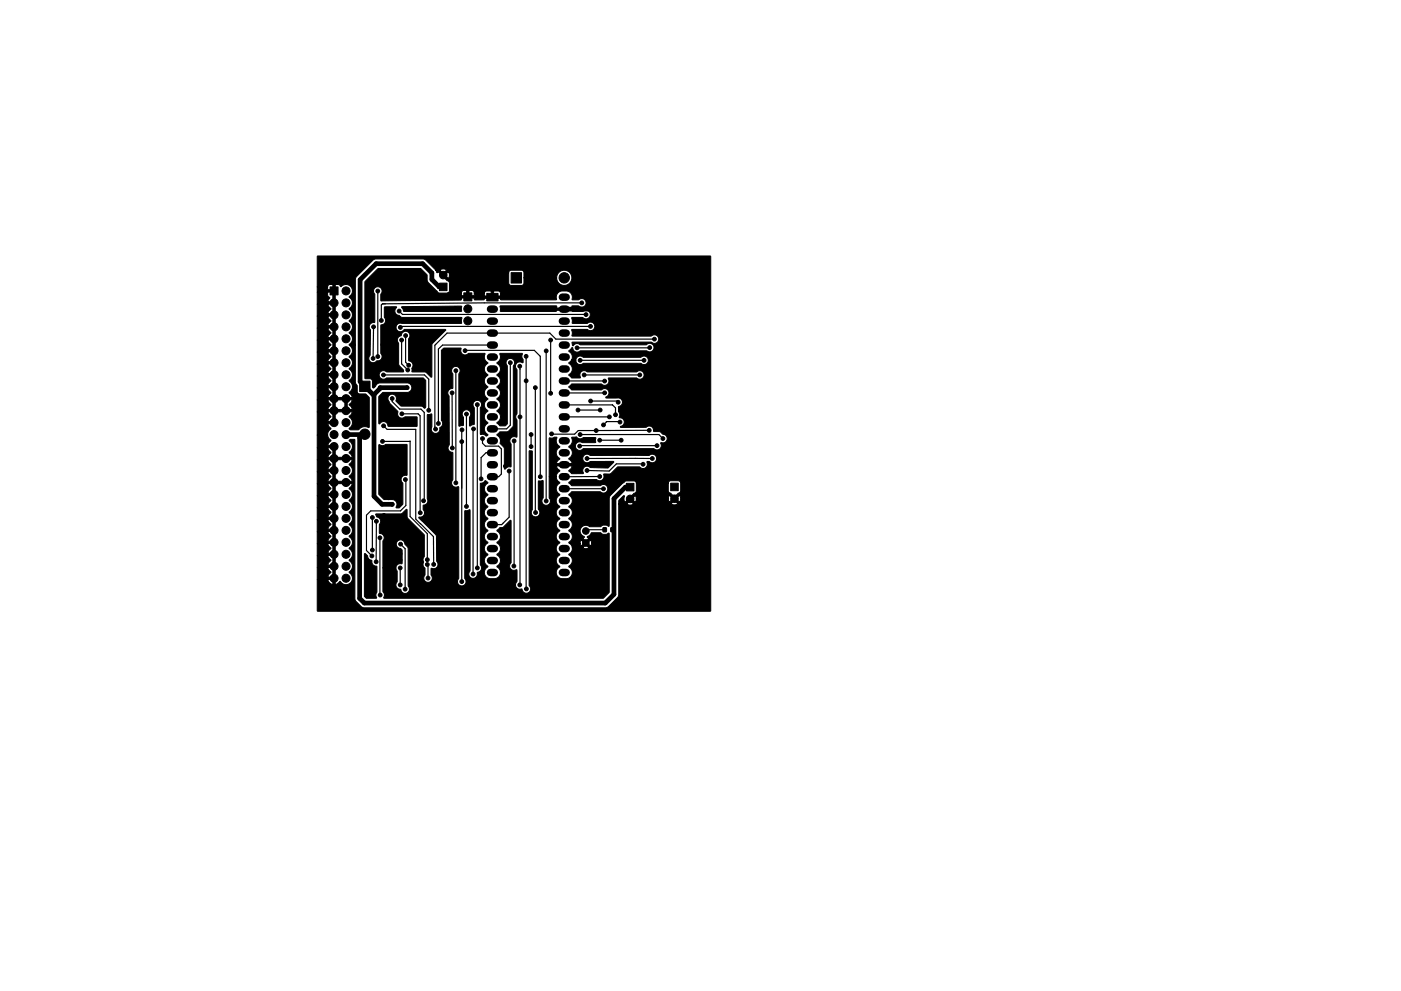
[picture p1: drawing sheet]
<svg xmlns="http://www.w3.org/2000/svg" width="297mm" height="210mm" viewBox="0 0 297 210" stroke-linecap="round" stroke-linejoin="round" font-family="sans-serif">
<g fill="#000" stroke="#000" stroke-width=".21">
<path d="M67.3 54.4l83.3-.1 .1 .1-.1 75.3h-83.3v-6.7h2.2a1.31 1.31 0 0 0 1.1 1v-1.1l-3.3 .1v-2.6h2.2l.2 .5 .5 .5-.5 .5-.2 .5h1.1v-2h-3.3v-2.5h2.2l.2 .5 .5 .5-.5 .5-.2 .5h1.1v-2h-3.3v-2.6h2.2l.2 .5 .5 .6-.5 .4-.2 .5h1.1v-2h-3.3v-2.5h2.2l.2 .5 .5 .5-.5 .5-.2 .5h1.1v-2h-3.3v-2.5h2.2l.2 .4 .5 .6-.5 .5-.2 .5h1.1v-2.1l-3.3 .1v-2.6h2.2l.2 .5 .5 .5-.5 .5-.2 .5h1.1v-2h-3.3v-2.5h2.2l.2 .5 .5 .5-.5 .5-.2 .5h1.1v-2h-3.3v-2.6h2.2l.2 .5 .5 .6-.5 .4-.2 .5h1.1v-2h.5v21.4l1-.7a1.56 1.56 0 0 0 1.3 .7h.1a1.41 1.41 0 0 0 1.2-1.1 1.41 1.41 0 0 0-.7-1.5 1.49 1.49 0 0 0 0-2.5 1.49 1.49 0 0 0 0-2.6 1.52 1.52 0 0 0 .7-1.5l-.1-.4-.6-.6a1.43 1.43 0 0 0 0-2.5 1.7 1.7 0 0 0 .7-1.8l-.7-.8 .5-.6 .2-.5a1.34 1.34 0 0 0-.6-1.3l-.1-.2 .6-.7a1.39 1.39 0 0 0-.6-1.7l.7-1.1h-7.4v-2.5h2.2l.2 .5 .5 .5-.5 .5-.2 .5h1.1v-2h-3.3v-2.5h2.2l.2 .4 .5 .6-.5 .5-.2 .5h1.1v-2h.5v4.5h3.6l-.7-1a1.44 1.44 0 0 0 .5-2l-.5-.6 .5-.5 .2-.5-7.4 .1v-2.6h2.2l.2 .5 .5 .5-.5 .5-.2 .5h1.1v-2h-3.3v-2.7h2.2l.2 .7 .5 .5-.5 .5-.2 .5 1.6 .1v2.4h3.6l-.7-1a1.5 1.5 0 0 0 .7-1.7l-.7-.9 .3-.2h.9v33.7l.3 .8 1.1 1 .4 .2h51.7l2.2-2.1 .3-.5v-19.4h1.7a1.27 1.27 0 0 0 1.4 0h8a1.24 1.24 0 0 0 1.4 0l-.7-.7-.7 .7h-8l-.7-.7-.7 .7h-1.7v-.6l1.1-1.1 .1 .1-.1 .6 .2 .7 .7-.8h.8l.7 .8 .2-.8h6.8l.2 .7 .7-.7h.8l.7 .7a1.26 1.26 0 0 0 0-1.4l-.7 .7h-.8l-.7-.7-.2 .7h-6.8l-.2-.7-.7 .7h-.8l1.2-1.1 .4-.3 .1-1.9h6.8v1.8l1.3 1.1 1.3-1.1v-1.9l-.2-.3-.3-.1h-1.7l-.2 .1-.2 .4h-6.8l-.4-.4h-1.9l-3.4 3.3-.1 6.2-1.1-.2-.7 .4-2.3-.1a1.25 1.25 0 0 0-1.9 .5 1.25 1.25 0 0 0 .8 1.7l-.3 .3 .6 .6 .7-.6-.4-.3 .6-.4 .3-.5h1.9l.6 .4h.7l.4-.3 .2 .1v12.4l-1.3 1.3h-46.5a1.12 1.12 0 0 0-.2-1.4v-5h2.7l.3 .7v2.3a.97 .97 0 0 0-.1 1 .97 .97 0 0 0 .9 .6 .93 .93 0 0 0 1.3 .7 .93 .93 0 0 0 .2-1.5v-8l-.7-1.1a.91 .91 0 0 0-1.5-.4 .94 .94 0 0 0-.2 1 .94 .94 0 0 0 .9 .6l.3 .3v2.8l-.2 .1a.91 .91 0 0 0-1.1 .7l-.1 .2h-2.7v-5.7l.3-.7-.3-.7-.8-.3v-1.9a.98 .98 0 0 0-.6-1.6l-.2-.4 .2-.2h5.3l1-.9h.2l.1 1.9 3.6 3.5v4.5l-.3 .6 .1 .7-.1 .5 .4 .8v1.3a.93 .93 0 0 0 0 1.4 .93 .93 0 0 0 1.3 0 .93 .93 0 0 0 0-1.4v-1.3l.7 .1a.91 .91 0 0 0 .6-1.5l-.1-.2-.1-5.4-3.7-3.8 .8-.2 .3-.4 .1-.6-.3-.5v-.8l.7-.4 .3-.7-.1-.4v-17.8l1-.1v2.7l-.2 .4 .3 .7 .6 .3 .5-.2 .4-.4v-.6l.2-.2a.92 .92 0 0 0 .4-1.1l-.2-.4v-14.7l.5-.6h3.6l.1 .2a.92 .92 0 0 0 .3 1.2 .92 .92 0 0 0 1.2-.2h3.4l.1 .1a1.3 1.3 0 0 0 .6 1.8l-.1 .2a1.31 1.31 0 0 0 0 2.3l.2 .2-.2 .1a1.33 1.33 0 0 0 .1 2.3l-.1 .2a1.33 1.33 0 0 0 .1 2.4l-.1 .2a1.33 1.33 0 0 0 .1 2.3l-.1 .2a1.33 1.33 0 0 0 .1 2.4l-.1 .2a1.33 1.33 0 0 0 .1 2.3l-.1 .2a.34 .34 0 0 1-.5-.1l-1-.2v-5.5l.3-.8-.1-.3-.3-.4-.8-.1-.5 .5-.1 .5 .3 .6v3.4l-.9 .4-.2-.1 .1-1.8a.91 .91 0 0 0 .1-1.1 .91 .91 0 0 0-1.1-.4 .94 .94 0 0 0-.3 1.5l-.1 1.7-.9 .2v-11a.95 .95 0 0 0-.4-1.6h-.1a.91 .91 0 0 0-1 1l.2 .6v2.9l-.1 .1a.9 .9 0 0 0-.9 .7v.4l.2 .6 .1 10.2-.3 .7 .3 .7 .7 .4v5.7a.91 .91 0 0 0-.1 1.2 1.1 1.1 0 0 0 1.3 .3v19.5a.92 .92 0 0 0 .1 1.3 .92 .92 0 0 0 1.3-.1 .92 .92 0 0 0-.1-1.3v-14.2l1-.4 .2 .2-.1 12.9a.93 .93 0 0 0 .6 1.5 .93 .93 0 0 0 1-1.3h.1a.94 .94 0 0 0 .8-.6 .94 .94 0 0 0-.3-1v-17.2l.7-.2 .4-.4 .5 .4-.1 .1a1.31 1.31 0 0 0 0 2.3l.2 .2-.2 .1a1.33 1.33 0 0 0 .1 2.3l-.1 .2a1.33 1.33 0 0 0 .1 2.4v.1a1.34 1.34 0 0 0-.5 1.9l.5 .5-.1 .2a1.33 1.33 0 0 0 .1 2.4l-.1 .2a1.38 1.38 0 0 0 .2 2.4l-.2 .1a1.31 1.31 0 0 0 0 2.3l.2 .1-.2 .1a1.31 1.31 0 0 0-.6 1.5 1.31 1.31 0 0 0 1.2 1h1a1.31 1.31 0 0 0 1.2-1 1.31 1.31 0 0 0-.7-1.5l.1-.2a1.31 1.31 0 0 0 0-2.3l-.1-.2a1.33 1.33 0 0 0 .1-2.4l-.2-.1 .2-.1a1.31 1.31 0 0 0 0-2.3l-.1-.2 .6-.5 .7-.1 1.5-1.5h.1l.1 8.9a.94 .94 0 0 0-.2 1.3 .94 .94 0 0 0 1.2 .3l.2 .1v2.4a.92 .92 0 0 0-.2 1.2 .92 .92 0 0 0 1.2 .3 1.01 1.01 0 0 0 1.5 .8 .95 .95 0 0 0 .1-1.5v-28.5l.1-.1 .6 .2-.1 12.4a.91 .91 0 0 0 .1 1.2 .91 .91 0 0 0 1.1 .1l.3-.2 .2-.6-.4-.7 .1-5.9 1-.1v3.6l-.3 .9 .3 .5 .5 .2 .7-.2 .3-.5v-.4l-.3-.5v-4.5h1.5l.2 .7 .6 .6-.1 .1a1.31 1.31 0 0 0 0 2.3l.1 .2-.1 .1a1.33 1.33 0 0 0 .1 2.3l-.1 .2a1.33 1.33 0 0 0 .1 2.4v.1a1.34 1.34 0 0 0-.6 1.9l.6 .5-.1 .2a1.33 1.33 0 0 0 .1 2.4l-.1 .2a1.38 1.38 0 0 0 .1 2.4l-.1 .1a1.31 1.31 0 0 0 0 2.3l.1 .1-.1 .1a1.31 1.31 0 0 0-.6 1.5 1.31 1.31 0 0 0 1.2 1h.9a1.31 1.31 0 0 0 1.2-1 1.31 1.31 0 0 0-.6-1.5v-.2a1.31 1.31 0 0 0 0-2.3l-.1-.2a1.34 1.34 0 0 0 .7-1.4h2.3l.5 .2 .8-.2-.7-.6-.6 .6h-2.3l-.1-.5-.5-.4h2.3l.2 .6 .6-.7h.8l.6 .6a1.15 1.15 0 0 0 0-1.2l-.6 .6h-.8l-.6-.6-.2 .7h-2.3l-.1-.2 .1-.1a1.31 1.31 0 0 0 0-2.3l-.1-.1 .1-.2a1.38 1.38 0 0 0-.1-2.4l.1-.1a1.31 1.31 0 0 0 0-2.3l-.1-.1 .1-.1a1.31 1.31 0 0 0 0-2.3l-.1-.2 .7-.6h5.9l.9 .3a.91 .91 0 0 0 .7-.7l-.1-.7-.7-.4-.7 .3h-6l-.7-.7 .7-.6h5.2a.91 .91 0 0 0 1.2 0 .91 .91 0 0 0 .3-1.1l.1-.1 1.4-.1 1.5-1.4h4.6l.5 .3h.4a.98 .98 0 0 0 .7-1.4l.4-.1 .5 .3a.91 .91 0 0 0 1.1-1.2 .91 .91 0 0 0-1.5-.4h-12.5l-.6-.2a.91 .91 0 0 0-1 1.1 .91 .91 0 0 0 1.5 .4h4.9l.1 .1-1.2 1.3-3.7-.1-.6-.3a.91 .91 0 0 0-1 1.1v.5h-2.3l-.7-.6 .4-.5 .3-.5h-3.3l.2 .5 .5 .5-.6 .6-.2 .6h-1.5v-8.1l1.2-.3 .4 .1 .1 .1a1.3 1.3 0 0 0 .5 1.8v.2a1.31 1.31 0 0 0-.5 1.8l.6 .6-.5 .5-.2 .6h3.3l-.3-.6-.4-.4 .1-.2a1.31 1.31 0 0 0 0-2.3l-.1-.1 .1-.1a1.35 1.35 0 0 0 .5-1.8l1-.2 .7 .4 .8-.3 2.6 .1-.1 1h-2.7l-.5-.2-.6 .2-.3 .4-.1 .3 .2 .6 .2 .2a1.02 1.02 0 0 0 1.3-.2h14.9l.4 .2h.5a.99 .99 0 0 0 .6-1.5h.3a.93 .93 0 0 0 1.1-.8 .93 .93 0 0 0-1-1l-.6-.5-1.3-.1a.92 .92 0 0 0-.5-1 .92 .92 0 0 0-1.1 .1l-5.4 .1-.1-.2 .1-.1a.95 .95 0 0 0 .7-1.1 .95 .95 0 0 0-1-.7l.1-.6-.3-.7v-1l.5-.2a.91 .91 0 0 0 .3-1.1 .91 .91 0 0 0-1.1-.6h-2.3v-.2l.5-.5 .1-.6a.91 .91 0 0 0-1.5-.4h-6.3l-.7-.6 .7-.6h6.2l.4 .2h.6a.91 .91 0 0 0 .6-.8l-.1-.6 .1-.1h5.8l.9 .3 .6-.4 .1-.7-.2-.5-.6-.3-.8 .3h-10.3l-.8-.3-.4 .2-.4 .4-.1 .3 .2 .6-.1 .1h-1.8l-.6-.6 .1-.2a1.31 1.31 0 0 0 0-2.3l-.1-.2 .5-.5h1v.3a.91 .91 0 0 0 1.4 .5l.2-.1h12.1l.6 .3a.91 .91 0 0 0 1-1.3l-.4-.4-.4-.2-.8 .3h-12.1l-.8-.3-.5 .3-.3 .6h-.9a1.31 1.31 0 0 0-.5-1.8l-.1-.2 .7-.7 .4 .8 .6 .2 .8-.3h14l.6 .3 .3-.1a.93 .93 0 0 0 .7-.8 .93 .93 0 0 0-.5-.9l-.5-.1-.7 .4h-13.9l-.8-.3-.8 .5-.2-.7 16.7-.1 .7 .3a.91 .91 0 0 0 .9-1.2 .91 .91 0 0 0-1.5-.4l-16.8-.1v-1.3h3.2l.2 .1a.92 .92 0 0 0 1.3-.3 .92 .92 0 0 0-.3-1.2 .92 .92 0 0 0-1.2 .1h-3.1l-.2-1.1 2.3-.2 .5 .3h.5a.91 .91 0 0 0 .6-1.3 .91 .91 0 0 0-1.4-.2h-2.3l-.1-.3h-3.3l-.1 .3h-11.7l-.2-1.1 .1-.1h11.8l.1 .1v.3h3.3v-.4h1.3l.6 .3a.91 .91 0 0 0 1-1.2 .91 .91 0 0 0-1.5-.4h-1.4a1.47 1.47 0 0 0-.8-1.8l-1.3-.1-.6 .2a1.49 1.49 0 0 0-.6 1.7h-11.8l-.1-.3h-3.4l-.1 .3h-1.9l-.2-.4h-2.7l-.1 .5-16.9 .2v-1.5a.91 .91 0 0 0 .1-1.1 .91 .91 0 0 0-1.1-.4 .93 .93 0 0 0-.3 1.5v5.9l-.2 .1a.94 .94 0 0 0-.9 .6 .94 .94 0 0 0 .2 1l-.2 5.4a.91 .91 0 0 0 .1 1.3l.1 .1a1.08 1.08 0 0 0 1.4-.3v.1a.94 .94 0 0 0 .9-.6 .94 .94 0 0 0-.2-1.1v-5.9l.8-.3 .3-.7-.3-.7v-2.1l2.5-.1v.2a.91 .91 0 0 0-.2 1 .91 .91 0 0 0 .7 .6l.8 .5 12.5-.1 .1 .2-.1 1.1h-12.8a.92 .92 0 0 0-.9 1.4 .92 .92 0 0 0 1.7-.1l8.7 .1-2.9 3.1-.1 6.9h-.1l-1.2-1.1h-2.8l-.1-.7a1.04 1.04 0 0 0 .1-1.2l-.8-.5v-4.6l.3-.7-.2-.6a.94 .94 0 0 0-1.2-.2l-.4 .8-.2 .1a.91 .91 0 0 0-.4 1.5v4.5l1 1.1 .1 .4-3.6 .1-.4-.2h-.6l-.5 .5v.7l.2 .3 .5 .3 .8-.3h7.8l.5 .6v5.5l-.3 .3-.7-.4h-4.2l-1.2-1.1a.94 .94 0 0 0 0-1 .94 .94 0 0 0-.8-.5l-.1 .1a.94 .94 0 0 0-.5 1.6l.1 .3 1.8 1.8a.91 .91 0 0 0 .3 1.1 .91 .91 0 0 0 1.1 0h2.6v1.9l-6 .1-.2-.4a.91 .91 0 0 0-1-.7l-.7 .5h-.2v-5.8l.9-.8h5.2a1.01 1.01 0 0 0 .9-.8 1.01 1.01 0 0 0-.4-1.1l-.5-.2-6 .1-.5 .2-.8 .8-.1-.2-.2-1.6-.2-.1-1.2-.1v-20.5l2.7-2.8h9.1l1.4 1.3v1.2l.1 .4 2.2 2.2h4.9v.6h1.1v-1.1h.5l.1 1.1h1v-.4h2.2v.5h1.4v-1.1h.6v1.1h1.4v-.5l-.4-.5-2.5-.1-.3 .2-.2 .4h-2.2l-.1-.5-.4-.2h-1.7l-.4 .3-.1 .2h-2.8l.3-.4-.1-1.8-1.6-1.5h.7l.8 .7 .2-.5-.1-.8h12.7v2.3l.2 .4 .3 .1 2.4-.1 .3-.3v-1.3h6.9a1.61 1.61 0 0 0 2.4 1.5 1.61 1.61 0 0 0 .2-2.8 1.61 1.61 0 0 0-2.6 1.1v.2h-6.9l-.1-1.3-.4-.3h-2.3l-.3 .2-.1 .3h-12.7l-.1-.2-.8 .8h-.7l-.7-.8-.3 .2-.2-.5h.9l.7 .7 .7-.7a1.22 1.22 0 0 0-1.4 0h-.9l-2.1-2.1-.5-.2h-10.2l-.6 .2-3.6 3.7-.1 22.1 .4 .8 .2 1.6 .4 .2h1.3l.7 .8v6.2l-.2 .1a1.73 1.73 0 0 0-2.1 .5h-1.7l-.3-.3 .5-.6a1.51 1.51 0 0 0-.5-1.9l.5-.6 .2-.4h-3.6v2.5h-1.6l.7 1.1a1.4 1.4 0 0 0-.7 1.3h-2.2v-4.9h2.2l.2 .5 .5 .5-.5 .5-.2 .5h1.1v-2h-3.3v-2.5h2.2l.2 .4 .5 .6-.5 .5-.2 .5h1.1v-2h.5v2h2v-2h.5v2h1.1l-.1-.4-.6-.7 .5-.5 .2-.5-7.4 .1v-2.6h2.2l.2 .5 .5 .5-.5 .5-.2 .5h1.1v-2h-3.3v-2.5h2.2l.2 .5 .5 .5-.5 .5-.2 .5h1.1v-2h-3.3v-2.6h2.2l.2 .5 .5 .6-.5 .4-.2 .5h1.1v-2h-3.3v-2.5h2.2l.2 .5 .5 .5-.5 .5-.2 .5h1.1v-2h-3.3v-2.5h2.2l.2 .4 .5 .6-.5 .5-.2 .5h1.1v-2.1l-3.3 .1v-2.6h2.2l.2 .5 .5 .5-.5 .5-.2 .5h1.1v-2h-3.3v-2.5h2.2l.2 .5 .5 .5-.5 .5-.2 .5h1.1v-2h-3.3v-2.6h2.2l.2 .5 .5 .6-.5 .4-.2 .5h1.1v-2h-3.3v-2.5h2.2v.8l.4 .4-.4 .8h1.1v-2h-3.3v-1.1h2.2v.6h1.1v-1.1h.5v23.9h3.6l-.7-1a1.49 1.49 0 0 0 0-2.5 1.49 1.49 0 0 0 0-2.6 1.43 1.43 0 0 0 0-2.5v-.1a1.37 1.37 0 0 0 .1-2.3v-.3a1.44 1.44 0 0 0-.1-2.4 1.52 1.52 0 0 0 .7-1.5l-.1-.4-.6-.6a1.43 1.43 0 0 0 0-2.5l.2-.2a1.36 1.36 0 0 0-.1-2.3l-.1-.1a1.39 1.39 0 0 0 .5-2.1 1.39 1.39 0 0 0-2.1-.1h-.2l-.4-.4h-1.8l-.4 .1-.1 .4h-2.2zM70 60.9h1.7v1.7h-1.7zM93.2 60.1h1.6v1.6h-1.6zM85.2 65.1l12.6-.2 .1 .2v.9l-12.2 .1zM98.3 62.1h1.7v1.7h-1.7zM103.2 62.2h2.4v1.6h-2.4zM108.4 57.8h2.2v2.2h-2.2zM106 75h4.6l.2 .1a.98 .98 0 0 0 .1 1.2v.6l-.5-.1a.94 .94 0 0 0-1 .5 .94 .94 0 0 0 .2 1.2v9.3a.9 .9 0 0 0 0 1.3v3.6h-.9l-.3 .2-.3 .5v.3l.3 .6v4.6l-.9 .3-.5 .3-.1-.1v-4.3l-.9-1.1a1.31 1.31 0 0 0-.5-1.6l-.1-.2 .6-.6 1.7-.1 1.1-1.1 .1-12.8a.91 .91 0 0 0-.1-1.3l-.5-.3a.92 .92 0 0 0-.9 1.3l.2 .4v12.2l-.5 .5h-1.1l-.6-.6 .1-.2a1.31 1.31 0 0 0 0-2.3l-.2-.1 .2-.2a1.31 1.31 0 0 0 0-2.2l-.2-.2 .2-.1a1.31 1.31 0 0 0 0-2.3l-.2-.1 .2-.1a1.31 1.31 0 0 0 0-2.3l-.2-.1 .2-.2a1.31 1.31 0 0 0 0-2.3l-.2-.1 .2-.1a1.35 1.35 0 0 0 .5-1.8zM76.3 80.9h2.1v2.2h-2.1zM80.3 94.4l.1-.1a1.08 1.08 0 0 0 1.3 0l4.6 .1v6.3l-.1 .2a.92 .92 0 0 0-1.1 .5 .92 .92 0 0 0 .3 1.1v4.4l-.8 .9-.6-.1v-.1a1.03 1.03 0 0 0-.1-1.3l-.5-.3h-2l-1.1-1.1zM77.3 117.5h.2l.4 .5a.91 .91 0 0 0 .9 .9l.1 .1a1.02 1.02 0 0 0 1 1.2v5.4a1.19 1.19 0 0 0-.1 1.3h-2.1l-.4-.4zM127.9 112h.6v.8h-.6z"/>
<path d="M129.5 112h.7v.8h-.7zM132.8 102.5h1.6v1.6h-1.6zM142.2 102.5h1.6v1.6h-1.6z"/>
<circle cx="82.4" cy="58.9" r=".4"/>
<circle cx="85.7" cy="58.9" r=".4"/>
<circle cx="88" cy="58.9" r=".4"/>
<circle cx="94" cy="58.4" r=".8"/>
<circle cx="97.8" cy="56.6" r=".4"/>
<circle cx="119.6" cy="58.9" r="1.1"/>
<circle cx="125.8" cy="57" r=".4"/>
<circle cx="70.8" cy="66.8" r=".85"/>
<circle cx="70.8" cy="77" r=".85"/>
<circle cx="70.8" cy="74.4" r=".85"/>
<circle cx="70.8" cy="69.3" r=".85"/>
<circle cx="70.8" cy="71.9" r=".85"/>
<circle cx="70.8" cy="64.3" r=".85"/>
<circle cx="70.8" cy="79.5" r=".85"/>
<circle cx="73.4" cy="66.8" r=".85"/>
<circle cx="73.4" cy="77" r=".85"/>
<circle cx="73.4" cy="64.3" r=".85"/>
<circle cx="73.4" cy="69.3" r=".85"/>
<circle cx="73.4" cy="71.9" r=".85"/>
<circle cx="73.4" cy="61.7" r=".85"/>
<circle cx="73.4" cy="79.5" r=".85"/>
<circle cx="73.4" cy="74.4" r=".85"/>
<circle cx="75" cy="73.1" r=".4"/>
<circle cx="78" cy="73.1" r=".4"/>
<circle cx="79.1" cy="76" r=".4"/>
<circle cx="79.2" cy="69.3" r=".4"/>
<circle cx="80.1" cy="75.6" r=".4"/>
<circle cx="80.1" cy="61.7" r=".4"/>
<circle cx="80.8" cy="68" r=".4"/>
<circle cx="81.2" cy="73.1" r=".4"/>
<circle cx="81.3" cy="79.5" r=".4"/>
<circle cx="84.6" cy="66" r=".4"/>
<circle cx="84.9" cy="69.5" r=".4"/>
<circle cx="85.1" cy="72.1" r=".4"/>
<circle cx="86" cy="71.2" r=".4"/>
<circle cx="86.5" cy="78.5" r=".4"/>
<circle cx="86.7" cy="77.5" r=".4"/>
<circle cx="96.6" cy="65.4" r=".4"/>
<circle cx="96.6" cy="78.6" r=".4"/>
<circle cx="98.6" cy="74.4" r=".4"/>
<circle cx="99.2" cy="65.5" r=".85"/>
<circle cx="99.2" cy="68.1" r=".85"/>
<circle cx="101.7" cy="60.8" r=".4"/>
<circle cx="108.2" cy="76.9" r=".4"/>
<circle cx="108.5" cy="62.5" r=".4"/>
<circle cx="110.2" cy="77.7" r=".4"/>
<circle cx="111.5" cy="75.6" r=".4"/>
<circle cx="115.8" cy="74.4" r=".4"/>
<circle cx="115.8" cy="62.5" r=".4"/>
<circle cx="116.8" cy="72.1" r=".4"/>
<circle cx="122.4" cy="73.8" r=".4"/>
<circle cx="123" cy="76.4" r=".4"/>
<circle cx="123.4" cy="64.3" r=".4"/>
<circle cx="123.9" cy="79.5" r=".4"/>
<circle cx="124.2" cy="66.7" r=".4"/>
<circle cx="125.2" cy="69.2" r=".4"/>
<circle cx="135.6" cy="79.5" r=".4"/>
<circle cx="136.6" cy="76.4" r=".4"/>
<circle cx="137.8" cy="73.7" r=".4"/>
<circle cx="138.7" cy="71.9" r=".4"/>
<circle cx="70.8" cy="89.7" r=".85"/>
<circle cx="70.8" cy="94.7" r=".85"/>
<circle cx="70.8" cy="84.6" r=".85"/>
<circle cx="70.8" cy="97.3" r=".85"/>
<circle cx="70.8" cy="92.2" r=".85"/>
<circle cx="70.8" cy="87.1" r=".85"/>
<circle cx="70.8" cy="99.8" r=".85"/>
<circle cx="70.8" cy="82" r=".85"/>
<circle cx="73.4" cy="92.2" r=".85"/>
<circle cx="73.4" cy="84.6" r=".85"/>
<circle cx="73.4" cy="82" r=".85"/>
<circle cx="73.4" cy="89.7" r=".85"/>
<circle cx="73.4" cy="94.7" r=".85"/>
<circle cx="73.4" cy="87.1" r=".85"/>
<circle cx="73.4" cy="99.8" r=".85"/>
<circle cx="73.4" cy="97.3" r=".85"/>
<circle cx="75.6" cy="86" r=".4"/>
<circle cx="77.3" cy="92.1" r="1.1"/>
<circle cx="81.1" cy="93.6" r=".4"/>
<circle cx="81.3" cy="90.3" r=".4"/>
<circle cx="81.9" cy="98.3" r=".4"/>
<circle cx="81.9" cy="96" r=".4"/>
<circle cx="83.1" cy="84.5" r=".4"/>
<circle cx="85.2" cy="87.8" r=".4"/>
<circle cx="86.3" cy="82.2" r=".4"/>
<circle cx="86.4" cy="80.7" r=".4"/>
<circle cx="90.9" cy="87" r=".4"/>
<circle cx="92.3" cy="91" r=".4"/>
<circle cx="93" cy="89.8" r=".4"/>
<circle cx="95.8" cy="83.3" r=".4"/>
<circle cx="95.9" cy="95" r=".4"/>
<circle cx="97.9" cy="93.7" r=".4"/>
<circle cx="98" cy="91.2" r=".4"/>
<circle cx="98.9" cy="87.8" r=".4"/>
<circle cx="100.4" cy="91" r=".4"/>
<circle cx="101.2" cy="85.8" r=".4"/>
<circle cx="102.3" cy="93" r=".4"/>
<circle cx="107.2" cy="98.9" r=".4"/>
<circle cx="107.9" cy="99.9" r=".4"/>
<circle cx="109" cy="93.5" r=".4"/>
<circle cx="110.2" cy="88.4" r=".4"/>
<circle cx="111.5" cy="80.8" r=".4"/>
<circle cx="112.6" cy="94.7" r=".4"/>
<circle cx="112.6" cy="92.2" r=".4"/>
<circle cx="113.5" cy="82.2" r=".4"/>
<circle cx="116.8" cy="83.4" r=".4"/>
<circle cx="116.9" cy="92" r=".4"/>
<circle cx="122.6" cy="87" r=".4"/>
<circle cx="122.9" cy="94.6" r=".4"/>
<circle cx="123" cy="92.2" r=".4"/>
<circle cx="124.5" cy="99.8" r=".4"/>
<circle cx="124.5" cy="97.3" r=".4"/>
<circle cx="125.2" cy="85.1" r=".4"/>
<circle cx="126.4" cy="91.3" r=".4"/>
<circle cx="127.2" cy="93.4" r=".4"/>
<circle cx="127.2" cy="87" r=".4"/>
<circle cx="127.9" cy="90.1" r=".4"/>
<circle cx="128.2" cy="83.3" r=".4"/>
<circle cx="128.2" cy="80.8" r=".4"/>
<circle cx="129.2" cy="88.4" r=".4"/>
<circle cx="130.5" cy="88" r=".4"/>
<circle cx="131.1" cy="85.3" r=".4"/>
<circle cx="131.5" cy="89.5" r=".4"/>
<circle cx="131.7" cy="93.4" r=".4"/>
<circle cx="136.3" cy="98.5" r=".4"/>
<circle cx="137.6" cy="91.3" r=".4"/>
<circle cx="138.3" cy="97.3" r=".4"/>
<circle cx="139.3" cy="94.5" r=".4"/>
<circle cx="140.5" cy="93" r=".4"/>
<circle cx="70.8" cy="117.6" r=".85"/>
<circle cx="70.8" cy="112.5" r=".85"/>
<circle cx="70.8" cy="104.9" r=".85"/>
<circle cx="70.8" cy="110" r=".85"/>
<circle cx="70.8" cy="107.4" r=".85"/>
<circle cx="70.8" cy="102.4" r=".85"/>
<circle cx="70.8" cy="115.1" r=".85"/>
<circle cx="73.4" cy="107.4" r=".85"/>
<circle cx="73.4" cy="112.5" r=".85"/>
<circle cx="73.4" cy="102.4" r=".85"/>
<circle cx="73.4" cy="115.1" r=".85"/>
<circle cx="73.4" cy="117.6" r=".85"/>
<circle cx="73.4" cy="104.9" r=".85"/>
<circle cx="73.4" cy="110" r=".85"/>
<circle cx="78.8" cy="117.9" r=".4"/>
<circle cx="78.9" cy="116.7" r=".4"/>
<circle cx="79" cy="109.8" r=".4"/>
<circle cx="79.8" cy="119.2" r=".4"/>
<circle cx="79.8" cy="110.6" r=".4"/>
<circle cx="80.5" cy="114.1" r=".4"/>
<circle cx="81.4" cy="109.3" r=".4"/>
<circle cx="82.4" cy="105.6" r=".4"/>
<circle cx="83.1" cy="107" r=".4"/>
<circle cx="84.8" cy="117.5" r=".4"/>
<circle cx="84.8" cy="118.9" r=".4"/>
<circle cx="84.9" cy="115.4" r=".4"/>
<circle cx="86" cy="101.7" r=".4"/>
<circle cx="89.1" cy="108.8" r=".4"/>
<circle cx="89.8" cy="106.2" r=".4"/>
<circle cx="90.6" cy="119.8" r=".4"/>
<circle cx="90.6" cy="118.7" r=".4"/>
<circle cx="91.9" cy="119.7" r=".4"/>
<circle cx="93.5" cy="104.9" r=".4"/>
<circle cx="94.7" cy="111.3" r=".4"/>
<circle cx="96.7" cy="102.4" r=".4"/>
<circle cx="98.9" cy="107.4" r=".4"/>
<circle cx="102" cy="101.6" r=".4"/>
<circle cx="113.5" cy="108.7" r=".4"/>
<circle cx="114.5" cy="101.1" r=".4"/>
<circle cx="115.8" cy="106.3" r=".4"/>
<circle cx="124.2" cy="115.2" r=".7"/>
<circle cx="124.2" cy="112.7" r=".7"/>
<circle cx="127.2" cy="101.1" r=".4"/>
<circle cx="127.9" cy="103.7" r=".4"/>
<circle cx="133.6" cy="105.8" r=".8"/>
<circle cx="134.9" cy="118.5" r=".4"/>
<circle cx="142" cy="116.6" r=".4"/>
<circle cx="143" cy="105.8" r=".8"/>
<circle cx="70.8" cy="122.7" r=".85"/>
<circle cx="70.8" cy="120.1" r=".85"/>
<circle cx="73.4" cy="120.1" r=".85"/>
<circle cx="73.4" cy="122.7" r=".85"/>
<circle cx="78.8" cy="124.7" r=".4"/>
<circle cx="78.8" cy="121.6" r=".4"/>
<circle cx="80.6" cy="126.2" r=".4"/>
<circle cx="82.8" cy="124.8" r=".4"/>
<circle cx="84.8" cy="124.1" r=".4"/>
<circle cx="84.8" cy="120.5" r=".4"/>
<circle cx="85.9" cy="125" r=".4"/>
<circle cx="90.8" cy="122.6" r=".4"/>
<circle cx="97.9" cy="123.4" r=".4"/>
<circle cx="100.3" cy="121.8" r=".4"/>
<circle cx="101.2" cy="120.5" r=".4"/>
<circle cx="108.9" cy="120.1" r=".4"/>
<circle cx="110.2" cy="124.1" r=".4"/>
<circle cx="111.6" cy="124.9" r=".4"/>
</g>
<g fill="none" stroke="#000" stroke-width="1.6">
<path d="M104 65.6h.8M104 68.1h.8M104 70.7h.8M104 73.2h.8M104 75.7h.8M104 78.3h.8M119.2 65.6h.8M119.2 68.1h.8M119.2 70.7h.8M119.2 73.2h.8M119.2 75.7h.8M119.2 78.3h.8"/>
<path d="M119.2 63h.8M104 80.8h.8M104 83.4h.8M104 85.9h.8M104 88.4h.8M104 91h.8M104 93.5h.8M104 96.1h.8M104 98.6h.8M119.2 80.8h.8M119.2 83.4h.8M119.2 85.9h.8"/>
<path d="M119.2 88.4h.8M119.2 91h.8M119.2 93.5h.8M119.2 96.1h.8M119.2 98.6h.8M104 101.1h.8M104 103.7h.8M104 106.2h.8M104 108.8h.8M104 111.3h.8M104 113.8h.8M104 116.4h.8"/>
<path d="M104 118.9h.8M119.2 101.1h.8M119.2 103.7h.8M119.2 106.2h.8M119.2 108.8h.8M119.2 111.3h.8M119.2 113.8h.8M119.2 116.4h.8M119.2 118.9h.8M104 121.5h.8M119.2 121.5h.8"/>
</g>
<path d="M94 60.9h-.9l-1.5-1.6v-1.4l-2-2h-9.9l-3.3 3.4v21.7l2.7 2.7h.2M126.4 65.5l-6.8 .1M76.9 92.2l-.6 .6v34.1l1 1h51l1.9-1.8v-20.3l2.4-2.5h1.1M77.4 92.1l-4 .1M79.3 83.7v21.6l1.7 1.7h2.1M86.3 82.2h-5.7l-1.3 1.5" fill="none" stroke="#000" stroke-width="1"/>
<g fill="none" stroke="#000" stroke-width=".25">
<path d="M79.2 69.3l-.1 6.7M80.1 61.7v13.9M81.1 64.5l-.3 .2v3.3M81.1 64.5h.6M81.3 79.5h8.7l.9 .9v6.6M84.6 66l.7 .7h38.9M85.1 72.1v5.1l1.3 1.3M86 71.2v5.6l.7 .7M96.7 78.6v23.8M98.6 74.4l14.7-.1 1.2 1.3v25.5M104.4 73.2h-10.6l-.8 .8v15.8M108.2 76.9v13.3l-.8 .8h-3"/>
<path d="M110.2 77.7v46.4M111.5 75.6l.1 49.3M115.8 74.4v31.9M116.8 72.1v11.3M123 76.4h13.5M123.4 64.3l-42.3 .2M123.8 79.5h11.8M125.2 69.2l-40.1 .1-.2 .2M137.8 73.7l-15.4 .1M138.8 71.9h-21l-1.2-1.2h-21.8l-2.6 2.5v17.7l.2 .1M81.1 93.6h5.9v16l3.6 3.6v5.5M81.3 90.3l.8 .8h6v19l3.8 3.7 .1 5.9"/>
<path d="M83.1 84.5v.7l1.6 1.6h4.6l.7 .7v18.6l-.2 .1M85.2 87.8h3.5l.4 .4v20.6M95.8 83.3l.1 11.7M98 91.2l-.1 32.2M98.9 87.8v19.6M100.4 91l-.1 30.8M101.2 85.8v34.7M102.3 93v1l.6 .7h2.8l.6 .5v5.4l-.6 .5h-1.3M104.4 96.1l-1.3-.1-1.1 1.1v4.5M107.9 99.9v9.8l-1.5 1.6h-2M109 93.5l-.1 26.6M112.6 92.2v2.5"/>
<path d="M113.5 82.2v26.5M119.6 88.4h9.6M119.6 85.9h10.2M119.6 80.8h8.6M122.5 87h4.7M123 92.2h16.7l.8 .8M123 94.5h16.3M124.5 97.3h13.8M125.2 85.1h5.6l.3 .2M127.2 93.4h4.5M128.2 83.3l-8.6 .1M129.8 85.9h.1"/>
<path d="M129.8 85.9l.7 .6v1.5M131.5 89.4h-2.9l-.7 .7M136.5 98.6l-.2-.2h-5.6l-1.5 1.5-4.7-.1M137.6 91.3h-15l-.8 .8-4.9-.1M79 109.8v6.9M79.8 110.6l-.1 8.6M80.6 114.1v12.1M84.9 115.4l1 1v8.6M86 101.7l.1 5.5-1.2 1.2h-6.3l-.9 .9v7.5l1.1 1.1M89.1 111.1h.1M90.6 119.8l.1 .1v2.7M119.6 103.7h8.3"/>
<path d="M127.2 101.1h-7.6M127.9 103.7h.1M128.2 112.4h-3.7l-.3 .3M84.8 120.5v3.6"/>
</g>
</svg>
